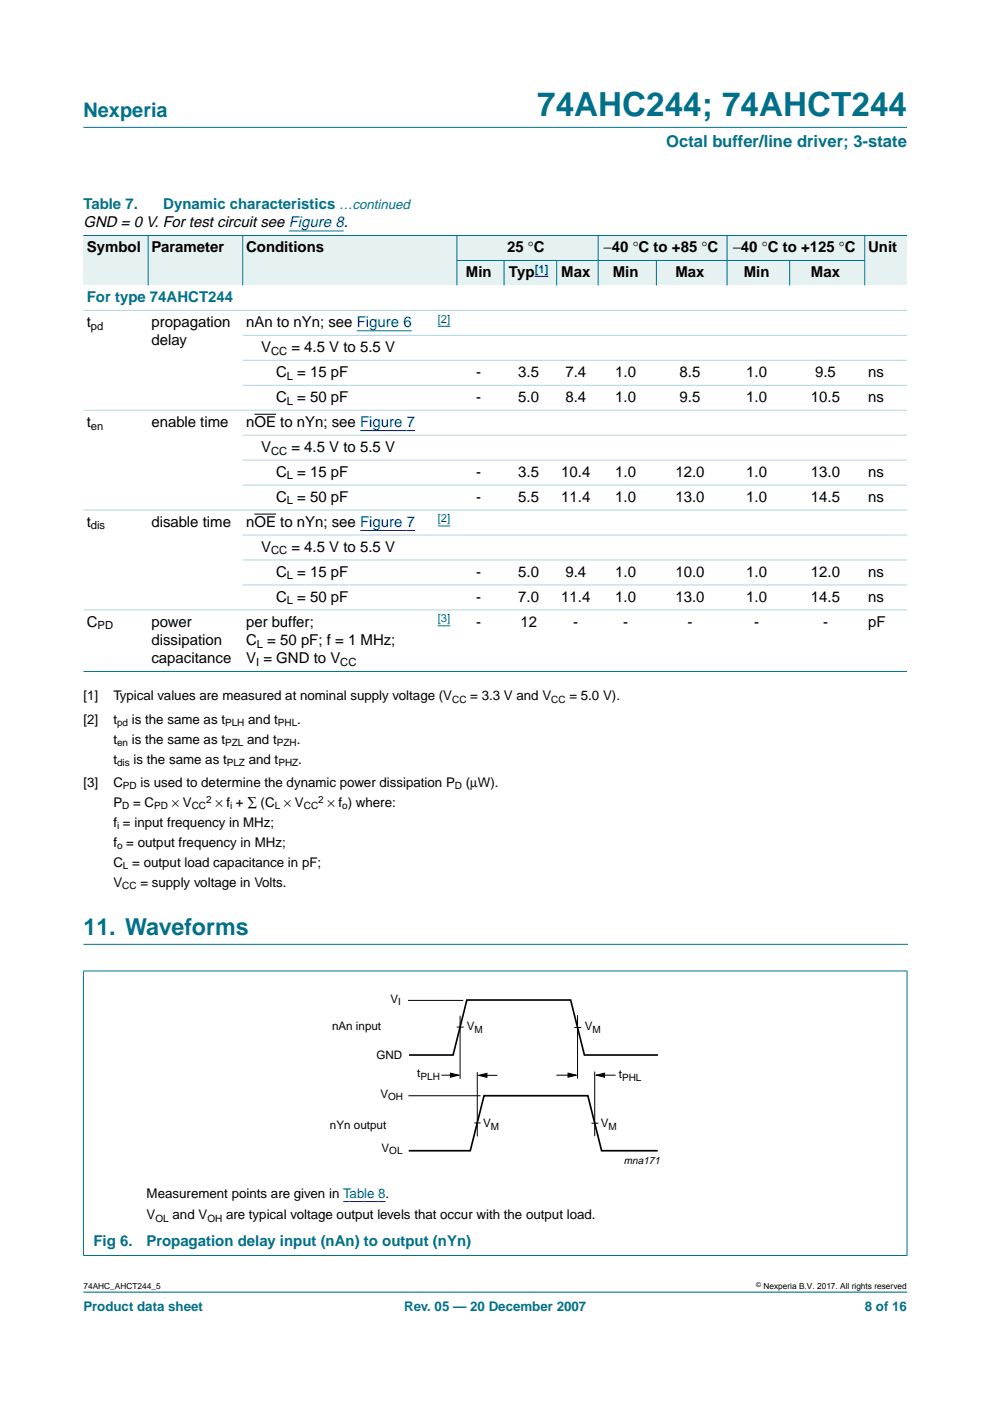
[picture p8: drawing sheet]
<svg xmlns="http://www.w3.org/2000/svg" width="210mm" height="297mm" viewBox="0 0 210 297" stroke-linecap="round" stroke-linejoin="round" font-family="sans-serif">
<defs><g id="words">
<text font-size="7.1" fill="#00708a" x="113.9" y="24.7">74AHC244; 74AHCT244</text>
<text font-size="4.9" fill="#00708a" x="17.7" y="198.2">11. Waveforms</text>
<text font-size="4.2" fill="#00708a" x="17.7" y="24.9">Nexperia</text>
<text font-size="3.5" fill="#00708a" x="141.3" y="31.1">Octal buffer/line driver; 3-state</text>
<g font-size="3.2" fill="#00708a">
<text x="17.7" y="44.3">Table 7.</text>
<text x="34.6" y="44.3">Dynamic characteristics …continued</text>
<text x="18.4" y="64">For type 74AHCT244</text>
<text x="19.8" y="264.1">Fig 6.</text>
<text x="31.1" y="264.1">Propagation delay input (nAn) to output (nYn)</text>
</g>
<g font-size="3.2">
<text x="17.7" y="48.2">GND = 0 V. For test circuit see Figure 8.</text>
<text x="18.4" y="53.5">Symbol</text>
<text x="32.1" y="53.5">Parameter</text>
<text x="52.2" y="53.5">Conditions</text>
<text x="107.5" y="53.5">25 °C</text>
<text x="128" y="53.5">−40 °C to +85 °C</text>
<text x="155.4" y="53.5">−40 °C to +125 °C</text>
<text x="184.1" y="53.5">Unit</text>
<text x="98.8" y="58.8">Min</text>
<text x="107.9" y="58.8">Typ</text>
<text x="119" y="58.8">Max</text>
<text x="129.9" y="58.8">Min</text>
<text x="143.2" y="58.8">Max</text>
<text x="157.7" y="58.8">Min</text>
<text x="171.9" y="58.8">Max</text>
<text x="18.4" y="69.3">t</text>
<text x="32.1" y="69.3">propagation</text>
<text x="52.2" y="69.3">nAn to nYn; see Figure 6</text>
<text x="32.1" y="73.2">delay</text>
<text x="55.3" y="74.6">V</text>
<text x="61.8" y="74.6">= 4.5 V to 5.5 V</text>
<text x="58.5" y="79.9">C = 15 pF</text>
<text x="101" y="79.9">-</text>
<text x="109.9" y="79.9">3.5</text>
<text x="119.9" y="79.9">7.4</text>
<text x="130.4" y="79.9">1.0</text>
<text x="144.1" y="79.9">8.5</text>
<text x="158.2" y="79.9">1.0</text>
<text x="172.8" y="79.9">9.5</text>
<text x="184.1" y="79.9">ns</text>
<text x="58.5" y="85.2">C = 50 pF</text>
<text x="101" y="85.2">-</text>
<text x="109.9" y="85.2">5.0</text>
<text x="119.9" y="85.2">8.4</text>
<text x="130.4" y="85.2">1.0</text>
<text x="144.1" y="85.2">9.5</text>
<text x="158.2" y="85.2">1.0</text>
<text x="171.9" y="85.2">10.5</text>
<text x="184.1" y="85.2">ns</text>
<text x="18.4" y="90.5">t</text>
<text x="32.1" y="90.5">enable time</text>
<text x="52.2" y="90.5">nOE to nYn; see Figure 7</text>
<text x="55.3" y="95.8">V</text>
<text x="61.8" y="95.8">= 4.5 V to 5.5 V</text>
<text x="58.5" y="101.1">C = 15 pF</text>
<text x="101" y="101.1">-</text>
<text x="109.9" y="101.1">3.5</text>
<text x="119" y="101.1">10.4</text>
<text x="130.4" y="101.1">1.0</text>
<text x="143.2" y="101.1">12.0</text>
<text x="158.2" y="101.1">1.0</text>
<text x="171.9" y="101.1">13.0</text>
<text x="184.1" y="101.1">ns</text>
<text x="58.5" y="106.4">C = 50 pF</text>
<text x="101" y="106.4">-</text>
<text x="109.9" y="106.4">5.5</text>
<text x="119" y="106.4">11.4</text>
<text x="130.4" y="106.4">1.0</text>
<text x="143.2" y="106.4">13.0</text>
<text x="158.2" y="106.4">1.0</text>
<text x="171.9" y="106.4">14.5</text>
<text x="184.1" y="106.4">ns</text>
<text x="18.4" y="111.7">t</text>
<text x="32.1" y="111.7">disable time</text>
<text x="52.2" y="111.7">nOE to nYn; see Figure 7</text>
<text x="55.3" y="117">V</text>
<text x="61.8" y="117">= 4.5 V to 5.5 V</text>
<text x="58.5" y="122.3">C = 15 pF</text>
<text x="101" y="122.3">-</text>
<text x="109.9" y="122.3">5.0</text>
<text x="119.9" y="122.3">9.4</text>
<text x="130.4" y="122.3">1.0</text>
<text x="143.2" y="122.3">10.0</text>
<text x="158.2" y="122.3">1.0</text>
<text x="171.9" y="122.3">12.0</text>
<text x="184.1" y="122.3">ns</text>
<text x="58.5" y="127.5">C = 50 pF</text>
<text x="101" y="127.5">-</text>
<text x="109.9" y="127.5">7.0</text>
<text x="119" y="127.5">11.4</text>
<text x="130.4" y="127.5">1.0</text>
<text x="143.2" y="127.5">13.0</text>
<text x="158.2" y="127.5">1.0</text>
<text x="171.9" y="127.5">14.5</text>
<text x="184.1" y="127.5">ns</text>
<text x="18.4" y="132.8">C</text>
<text x="32.1" y="132.8">power</text>
<text x="32.1" y="136.7">dissipation</text>
<text x="52.2" y="132.8">per buffer;</text>
<text x="52.2" y="136.7">C = 50 pF; f = 1 MHz;</text>
<text x="101" y="132.8">-</text>
<text x="110.3" y="132.8">12</text>
<text x="121.5" y="132.8">-</text>
<text x="132.1" y="132.8">-</text>
<text x="145.8" y="132.8">-</text>
<text x="159.9" y="132.8">-</text>
<text x="174.5" y="132.8">-</text>
<text x="184.1" y="132.8">pF</text>
<text x="32.1" y="140.6">capacitance</text>
<text x="52.2" y="140.6">V = GND to V</text>
</g>
<g font-size="2.8">
<text x="17.7" y="148.5">[1]</text>
<text x="24" y="148.5">Typical values are measured at nominal supply voltage (V</text>
<text x="99.7" y="148.5">= 3.3 V and V</text>
<text x="120.7" y="148.5">= 5.0 V).</text>
<text x="17.7" y="153.4">[2]</text>
<text x="24" y="153.4">t</text>
<text x="28" y="153.4">is the same as t</text>
<text x="52.6" y="153.4">and t</text>
<text x="63" y="153.4">.</text>
<text x="24" y="157.7">t</text>
<text x="24" y="161.9">t</text>
<text x="28" y="157.7">is the same as t</text>
<text x="28.3" y="161.9">is the same as t</text>
<text x="52.4" y="157.7">and t</text>
<text x="52.7" y="161.9">and t</text>
<text x="62.9" y="157.7">.</text>
<text x="63.3" y="161.9">.</text>
<text x="17.7" y="166.8">[3]</text>
<text x="24" y="166.8">C</text>
<text x="29.8" y="166.8">is used to determine the dynamic power dissipation P</text>
<text x="98.8" y="166.8">(µW).</text>
<text x="24" y="171.1">P</text>
<text x="28.2" y="171.1">= C</text>
<text x="36.4" y="171.1">× V</text>
<text x="45.7" y="171.1">× f + ∑ (C × V</text>
<text x="69.4" y="171.1">× f ) where:</text>
<text x="24" y="175.3">f = input frequency in MHz;</text>
<text x="24" y="179.5">f = output frequency in MHz;</text>
<text x="24" y="183.8">C = output load capacitance in pF;</text>
<text x="24" y="188">V</text>
<text x="29.8" y="188">= supply voltage in Volts.</text>
<text x="31.1" y="254">Measurement points are given in Table 8.</text>
<text x="31.1" y="258.5">V</text>
<text x="36.6" y="258.5">and V</text>
<text x="47.9" y="258.5">are typical voltage output levels that occur with the output load.</text>
</g>
<g font-size="2.8" fill="#00708a">
<text x="17.7" y="278">Product data sheet</text>
<text x="85.7" y="278">Rev. 05 — 20 December 2007</text>
<text x="183.4" y="278">8 of 16</text>
</g>
<g font-size="2.5">
<text x="82.8" y="212.5">V</text>
<text x="70.4" y="218.3">nAn input</text>
<text x="99" y="218.5">V</text>
<text x="124" y="218.5">V</text>
<text x="79.8" y="224.5">GND</text>
<text x="80.7" y="232.8">V</text>
<text x="88.5" y="228.4">t</text>
<text x="131.2" y="228.6">t</text>
<text x="70" y="239.3">nYn output</text>
<text x="102.4" y="239">V</text>
<text x="127.4" y="239">V</text>
<text x="80.9" y="244.3">V</text>
</g>
<g font-size="2.4" fill="#00f">
<text x="113.4" y="57.8">[1]</text>
<text x="92.8" y="68.4">[2]</text>
<text x="92.8" y="110.7">[2]</text>
<text x="92.8" y="131.9">[3]</text>
</g>
<g font-size="2.4">
<text x="19.3" y="69.9">pd</text>
<text x="57.5" y="75.2">CC</text>
<text x="60.8" y="80.5">L</text>
<text x="60.8" y="85.8">L</text>
<text x="19.3" y="91.1">en</text>
<text x="57.5" y="96.4">CC</text>
<text x="60.8" y="101.7">L</text>
<text x="60.8" y="107">L</text>
<text x="19.3" y="112.2">dis</text>
<text x="57.5" y="117.5">CC</text>
<text x="60.8" y="122.8">L</text>
<text x="60.8" y="128.1">L</text>
<text x="20.7" y="133.4">PD</text>
<text x="54.5" y="137.3">L</text>
<text x="54.3" y="141.2">I</text>
<text x="72.2" y="141.2">CC</text>
</g>
<text font-size="2.2" x="132.3" y="246.7">mna171</text>
<g font-size="2.1">
<text x="95.9" y="149">CC</text>
<text x="116.9" y="149">CC</text>
<text x="24.8" y="153.9">pd</text>
<text x="47.7" y="153.9">PLH</text>
<text x="58.9" y="153.9">PHL</text>
<text x="24.8" y="158.2">en</text>
<text x="47.7" y="158.2">PZL</text>
<text x="58.7" y="158.2">PZH</text>
<text x="24.8" y="162.4">dis</text>
<text x="26.1" y="167.3">PD</text>
<text x="48.1" y="162.4">PLZ</text>
<text x="59" y="162.4">PHZ</text>
<text x="96.5" y="167.3">D</text>
<text x="25.9" y="171.6">D</text>
<text x="32.7" y="171.6">PD</text>
<text x="40.6" y="171.6">CC</text>
<text x="43.7" y="170.2">2</text>
<text x="48.8" y="171.6">i</text>
<text x="58.2" y="171.6">L</text>
<text x="64.4" y="171.6">CC</text>
<text x="67.5" y="170.2">2</text>
<text x="72.6" y="171.6">o</text>
<text x="24.8" y="175.8">i</text>
<text x="24.8" y="180">o</text>
<text x="26.1" y="184.3">L</text>
<text x="25.9" y="188.5">CC</text>
<text x="84.4" y="213">I</text>
<text x="100.6" y="219">M</text>
<text x="125.6" y="219">M</text>
<text x="82.3" y="233.3">OH</text>
<text x="89.1" y="228.9">PLH</text>
<text x="131.9" y="229.1">PHL</text>
<text x="104.1" y="239.5">M</text>
<text x="129" y="239.5">M</text>
<text x="82.5" y="244.8">OL</text>
<text x="33" y="259.1">OL</text>
<text x="44" y="259.1">OH</text>
</g>
<g font-size="1.8">
<text x="17.7" y="273.4">74AHC_AHCT244_5</text>
<text x="161.9" y="273.4">Nexperia B.V. 2017. All rights reserved</text>
</g>
<text font-size="1.4" x="160.4" y="272.9">©</text>
</g></defs>
<path d="M17.7 200.2h174.7M192.3 273.9h-174.6" fill="none" stroke="#00708a" stroke-width=".21"/>
<path d="M17.7 27h174.6z" fill="#00708a" stroke="#00708a" stroke-width=".21"/>
<path d="M61.2 49h11.7M75.6 70.1h11.7M92.8 69.2h2.7M76.4 91.3h11.6M76.4 112.5h11.6M92.8 111.5h2.7M92.8 132.7h2.7" fill="none" stroke="#00f" stroke-width=".21"/>
<path d="M53.9 87.8h4.6M53.9 109h4.6" fill="none" stroke="#000" stroke-width=".21"/>
<g fill="#e6f2f2">
<path d="M17.7 49.9h13.7v10.6h-13.7z" fill-rule="evenodd"/>
<path d="M31.4 49.9h20.1v10.6h-20.1z" fill-rule="evenodd"/>
<path d="M51.5 49.9h45.4v10.6h-45.4z" fill-rule="evenodd"/>
<path d="M96.9 49.9h29.9v5.3h-29.9z" fill-rule="evenodd"/>
<path d="M126.8 49.9h27.4v5.3h-27.4z" fill-rule="evenodd"/>
<path d="M154.2 49.9h29.1v5.3h-29.1z" fill-rule="evenodd"/>
<path d="M183.3 49.9h9v10.6h-9z" fill-rule="evenodd"/>
<path d="M96.9 55.2h10v5.3h-10z" fill-rule="evenodd"/>
<path d="M106.9 55.2h11.1v5.3h-11.1z" fill-rule="evenodd"/>
</g>
<path d="M113.4 58.6h2.9z" fill="#00f" stroke="#00f" stroke-width=".21"/>
<g fill="#e6f2f2">
<path d="M118 55.2h8.8v5.3h-8.8z" fill-rule="evenodd"/>
<path d="M126.8 55.2h12.4v5.3h-12.4z" fill-rule="evenodd"/>
<path d="M139.2 55.2h15v5.3h-15z" fill-rule="evenodd"/>
<path d="M154.2 55.2h13.2v5.3h-13.2z" fill-rule="evenodd"/>
<path d="M167.4 55.2h15.9v5.3h-15.9z" fill-rule="evenodd"/>
</g>
<g fill="#00708a" stroke="#00708a" stroke-width=".21">
<path d="M31.4 49.9v10.6z"/>
<path d="M51.5 49.9v10.6z"/>
<path d="M96.9 49.9v10.6z"/>
<path d="M106.9 55.2v5.3z"/>
<path d="M118 55.2v5.3z"/>
<path d="M126.8 49.9v10.6z"/>
<path d="M139.2 55.2v5.3z"/>
<path d="M154.2 49.9v10.6z"/>
<path d="M167.4 55.2v5.3z"/>
<path d="M183.3 49.9v10.6z"/>
<path d="M17.7 49.9h174.6z"/>
<path d="M96.8 55.2h86.6z"/>
<path d="M17.7 142.4h174.6z"/>
<path d="M17.7 205.9v60.2z"/>
<path d="M192.3 205.9v60.2z"/>
<path d="M17.6 205.9h174.8z"/>
<path d="M17.6 266.2h174.8z"/>
</g>
<g fill="#b3d4db" stroke="#b3d4db" stroke-width=".21">
<path d="M17.7 65.8h174.6z"/>
<path d="M51.5 71.1h140.8z"/>
<path d="M51.5 76.4h140.8z"/>
<path d="M51.5 81.7h140.8z"/>
<path d="M17.7 87h174.6z"/>
<path d="M51.5 92.3h140.8z"/>
<path d="M51.5 97.6h140.8z"/>
<path d="M51.5 102.9h140.8z"/>
<path d="M17.7 108.1h174.6z"/>
<path d="M51.5 113.4h140.8z"/>
<path d="M51.5 118.7h140.8z"/>
<path d="M51.5 124h140.8z"/>
<path d="M17.7 129.3h174.6z"/>
</g>
<path d="M72.7 254.8h9.1" fill="none" stroke="#00f" stroke-width=".21"/>
<path d="M86.7 223.7h9.4l2.9-11.7h22l2.9 11.7h15.6M86.7 244h13l2.9-11.7h22l3 11.7h11.9" fill="none" stroke="#000" stroke-width=".35"/>
<g fill="none" stroke="#000" stroke-width=".21">
<path d="M86.5 212.1h11.7M96.8 217.8h1.5M97.5 215.3v13.4M121.8 217.9h1.4M122.5 215.2v13.5M86.6 232.3h15.3M93.6 228h3.6M100.6 238.1h1.3M101.2 227.3v13.7M101.5 228h3.9M118 228h4.2M125.4 238.1h1.5"/>
<path d="M126.1 227.2v13.7M126.4 228h4.1"/>
</g>
<path d="M95.5 227.5l1.7 .5-1.7 .4zM101.5 228l1.7-.4v.8zM120.4 227.5l1.8 .5-1.8 .4zM126.4 228l1.8-.5v.9z" fill="#000" stroke="#000" stroke-width=".21"/>
<use href="#words"/>
</svg>
